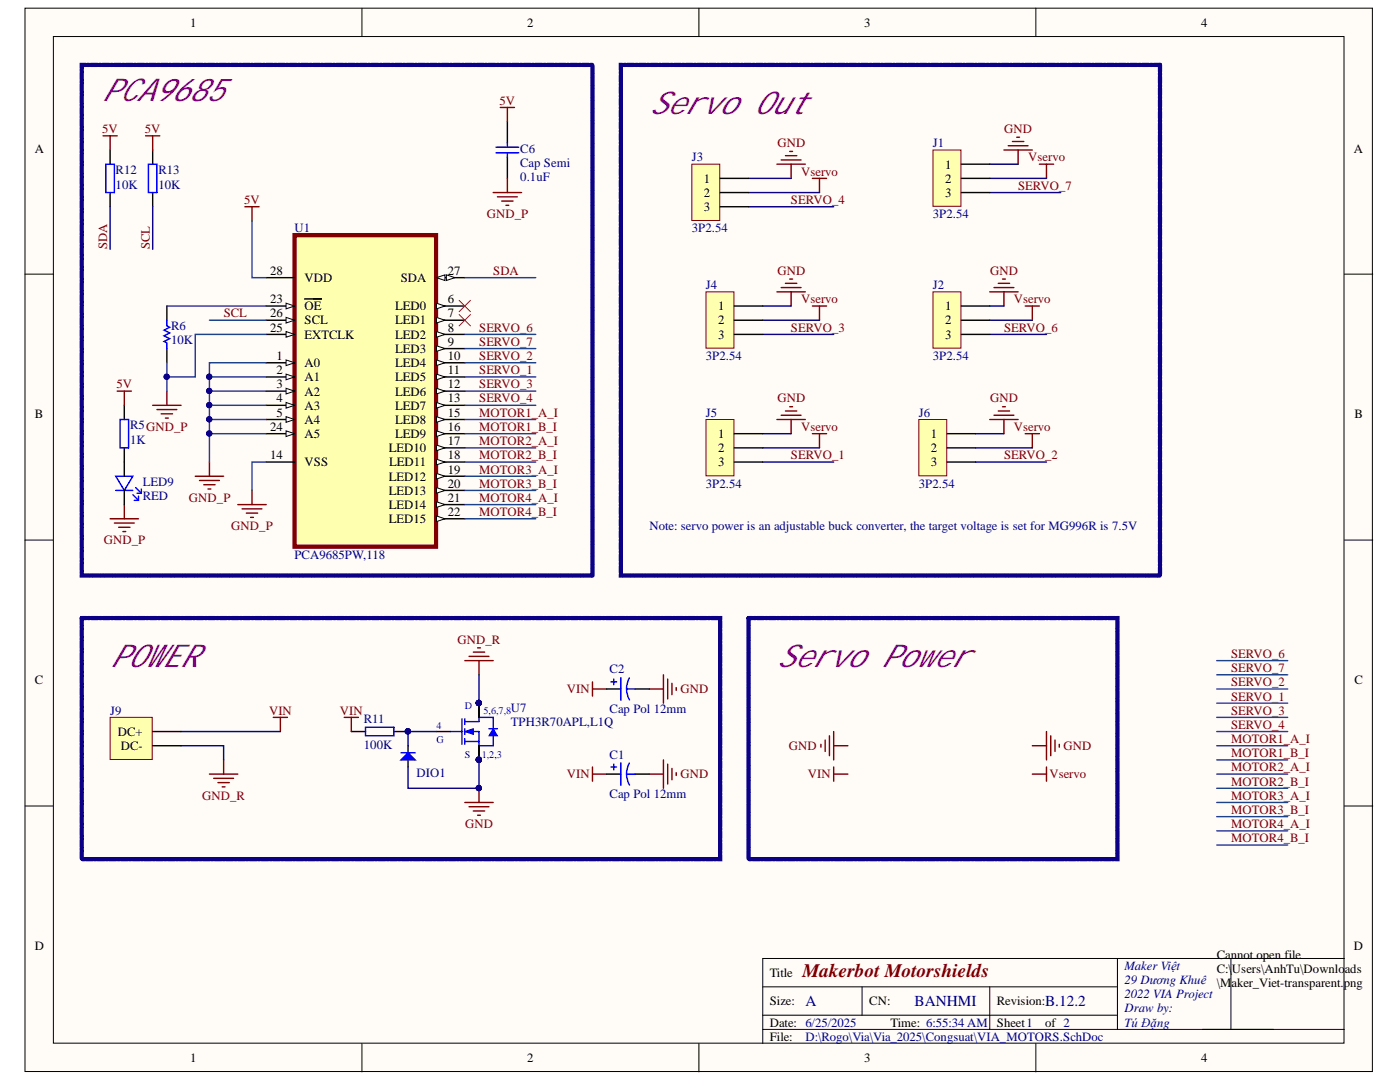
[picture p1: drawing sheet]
<svg xmlns="http://www.w3.org/2000/svg" width="279mm" height="216mm" viewBox="0 0 279 216" stroke-linecap="round" stroke-linejoin="round" font-family="sans-serif">
<defs><g id="words">
<g font-size="6.3" fill="#800080">
<text x="20.3" y="20.1">PCA9685</text>
<text x="129.6" y="22.7">Servo Out</text>
<text x="22" y="133.1">POWER</text>
<text x="155.1" y="133.1">Servo Power</text>
</g>
<text font-size="3.8" fill="#800000" x="160.1" y="195">Makerbot Motorshields</text>
<g font-size="3" fill="#000080">
<text x="160.7" y="200.8">A</text>
<text x="182.5" y="200.8">BANHMI</text>
<text x="208.6" y="200.8">B.12.2</text>
</g>
<g font-size="2.5">
<text x="38" y="5.3">1</text>
<text x="105.2" y="5.3">2</text>
<text x="172.5" y="5.3">3</text>
<text x="239.7" y="5.3">4</text>
<text x="6.9" y="30.4">A</text>
<text x="188.6" y="33.6">1</text>
<text x="270.2" y="30.4">A</text>
<text x="140.4" y="36.4">1</text>
<text x="140.4" y="39.3">2</text>
<text x="188.6" y="36.4">2</text>
<text x="188.6" y="39.3">3</text>
<text x="140.4" y="42.1">3</text>
<text x="53.9" y="54.9">28</text>
<text x="60.8" y="56.3">VDD</text>
<text x="80" y="56.3">SDA</text>
<text x="89.4" y="54.9">27</text>
<text x="53.9" y="60.5">23</text>
<text x="53.9" y="63.3">26</text>
<text x="60.8" y="62">OE</text>
<text x="60.8" y="64.7">SCL</text>
<text x="78.9" y="62">LED0</text>
<text x="78.9" y="64.7">LED1</text>
<text x="89.4" y="60.5">6</text>
<text x="89.4" y="63.3">7</text>
<text x="143.3" y="62">1</text>
<text x="143.3" y="64.7">2</text>
<text x="188.6" y="62">1</text>
<text x="188.6" y="64.7">2</text>
<text x="53.9" y="66.2">25</text>
<text x="55.2" y="71.8">1</text>
<text x="60.8" y="67.6">EXTCLK</text>
<text x="78.9" y="67.6">LED2</text>
<text x="78.9" y="70.4">LED3</text>
<text x="89.4" y="66.2">8</text>
<text x="89.4" y="69">9</text>
<text x="89.4" y="71.8">10</text>
<text x="143.3" y="67.6">3</text>
<text x="188.6" y="67.6">3</text>
<text x="55.2" y="74.6">2</text>
<text x="55.2" y="77.5">3</text>
<text x="60.8" y="73.3">A0</text>
<text x="60.8" y="76.1">A1</text>
<text x="78.9" y="73.3">LED4</text>
<text x="78.9" y="76.1">LED5</text>
<text x="89.4" y="74.6">11</text>
<text x="89.4" y="77.5">12</text>
<text x="6.9" y="83.5">B</text>
<text x="55.2" y="80.3">4</text>
<text x="55.2" y="83.2">5</text>
<text x="60.8" y="78.9">A2</text>
<text x="60.8" y="81.7">A3</text>
<text x="78.9" y="78.9">LED6</text>
<text x="78.9" y="81.7">LED7</text>
<text x="89.4" y="80.3">13</text>
<text x="89.4" y="83.2">15</text>
<text x="270.3" y="83.5">B</text>
<text x="53.9" y="86">24</text>
<text x="60.8" y="84.6">A4</text>
<text x="60.8" y="87.4">A5</text>
<text x="78.9" y="84.6">LED8</text>
<text x="78.9" y="87.4">LED9</text>
<text x="89.4" y="86">16</text>
<text x="89.4" y="88.8">17</text>
<text x="143.3" y="87.4">1</text>
<text x="185.8" y="87.4">1</text>
<text x="53.9" y="91.6">14</text>
<text x="60.8" y="93.1">VSS</text>
<text x="77.6" y="90.3">LED10</text>
<text x="77.6" y="95.9">LED12</text>
<text x="77.7" y="93.1">LED11</text>
<text x="89.4" y="91.6">18</text>
<text x="89.4" y="94.5">19</text>
<text x="143.3" y="90.3">2</text>
<text x="143.3" y="93.1">3</text>
<text x="185.8" y="90.3">2</text>
<text x="185.8" y="93.1">3</text>
<text x="77.6" y="98.7">LED13</text>
<text x="77.6" y="101.6">LED14</text>
<text x="89.4" y="97.3">20</text>
<text x="89.4" y="100.2">21</text>
<text x="77.6" y="104.4">LED15</text>
<text x="89.4" y="102.9">22</text>
<text x="6.9" y="136.6">C</text>
<text x="270.3" y="136.6">C</text>
<text x="23.5" y="146.8">DC+</text>
<text x="24.1" y="149.7">DC-</text>
<text x="6.9" y="189.6">D</text>
<text x="242.8" y="191.3">Cannot open file</text>
<text x="270.2" y="189.6">D</text>
<text x="153.6" y="195">Title</text>
<text x="242.8" y="194.1">C:\</text>
<text x="242.8" y="197">\M</text>
<text x="245.8" y="197">aker_Viet-transparent.png</text>
<text x="245.9" y="194.1">Users\AnhTu\Downloads</text>
<text x="153.6" y="200.6">Size:</text>
<text x="173.5" y="200.6">CN:</text>
<text x="198.9" y="200.6">Revision:</text>
<text x="153.6" y="204.9">Date: 6/25/2025</text>
<text x="153.6" y="207.6">File:</text>
<text x="177.7" y="204.9">Time: 6:55:34 AM</text>
<text x="198.9" y="204.9">Sheet1</text>
<text x="208.6" y="204.9">of 2</text>
<text x="38" y="212">1</text>
<text x="105.2" y="212">2</text>
<text x="172.5" y="212">3</text>
<text x="239.7" y="212">4</text>
</g>
<g font-size="2.5" fill="#800000">
<text x="99.7" y="20.9">5V</text>
<text x="20.4" y="26.5">5V</text>
<text x="28.9" y="26.5">5V</text>
<text x="155.1" y="29.4">GND</text>
<text x="200.4" y="26.5">GND</text>
<text x="159.9" y="35.1">Vservo</text>
<text x="205.2" y="32.2">Vservo</text>
<text x="48.7" y="40.7">5V</text>
<text x="157.9" y="40.7">SERVO_4</text>
<text x="203.2" y="37.9">SERVO_7</text>
<text x="97.1" y="43.5">GND_P</text>
<text x="21.4" y="49.8" transform="rotate(-90 21.4 49.8)">SDA</text>
<text x="29.9" y="49.8" transform="rotate(-90 29.9 49.8)">SCL</text>
<text x="98.4" y="54.9">SDA</text>
<text x="155.1" y="54.9">GND</text>
<text x="197.6" y="54.9">GND</text>
<text x="44.6" y="63.3">SCL</text>
<text x="159.9" y="60.5">Vservo</text>
<text x="202.3" y="60.5">Vservo</text>
<text x="95.6" y="71.8">SERVO_2</text>
<text x="95.6" y="66.2">SERVO_6</text>
<text x="95.6" y="69">SERVO_7</text>
<text x="157.9" y="66.2">SERVO_3</text>
<text x="200.4" y="66.2">SERVO_6</text>
<text x="23.3" y="77.5">5V</text>
<text x="95.6" y="74.6">SERVO_1</text>
<text x="95.6" y="77.5">SERVO_3</text>
<text x="95.6" y="83.2">MOTOR1_A_I</text>
<text x="95.6" y="80.3">SERVO_4</text>
<text x="155.1" y="80.3">GND</text>
<text x="197.6" y="80.3">GND</text>
<text x="95.6" y="86">MOTOR1_B_I</text>
<text x="95.6" y="88.8">MOTOR2_A_I</text>
<text x="159.9" y="86">Vservo</text>
<text x="202.3" y="86">Vservo</text>
<text x="95.6" y="91.6">MOTOR2_B_I</text>
<text x="95.6" y="94.5">MOTOR3_A_I</text>
<text x="157.9" y="91.6">SERVO_1</text>
<text x="200.4" y="91.6">SERVO_2</text>
<text x="37.7" y="100.2">GND_P</text>
<text x="95.6" y="100.2">MOTOR4_A_I</text>
<text x="95.6" y="97.3">MOTOR3_B_I</text>
<text x="46.2" y="105.8">GND_P</text>
<text x="95.6" y="102.9">MOTOR4_B_I</text>
<text x="20.7" y="108.6">GND_P</text>
<text x="91.3" y="128.5">GND_R</text>
<text x="245.7" y="131.2">SERVO_6</text>
<text x="245.7" y="136.9">SERVO_2</text>
<text x="245.7" y="134.1">SERVO_7</text>
<text x="53.7" y="142.6">VIN</text>
<text x="67.8" y="142.6">VIN</text>
<text x="113.1" y="138.3">VIN</text>
<text x="135.8" y="138.3">GND</text>
<text x="245.7" y="139.8">SERVO_1</text>
<text x="245.7" y="142.6">SERVO_3</text>
<text x="157.4" y="149.7">GND</text>
<text x="212.2" y="149.7">GND</text>
<text x="245.7" y="148.2">MOTOR1_A_I</text>
<text x="245.7" y="145.4">SERVO_4</text>
<text x="113.1" y="155.3">VIN</text>
<text x="135.8" y="155.3">GND</text>
<text x="161.2" y="155.3">VIN</text>
<text x="209.4" y="155.3">Vservo</text>
<text x="245.7" y="151.1">MOTOR1_B_I</text>
<text x="245.7" y="153.9">MOTOR2_A_I</text>
<text x="40.3" y="159.6">GND_R</text>
<text x="245.7" y="156.8">MOTOR2_B_I</text>
<text x="245.7" y="159.6">MOTOR3_A_I</text>
<text x="92.8" y="165.2">GND</text>
<text x="245.7" y="165.2">MOTOR4_A_I</text>
<text x="245.7" y="162.4">MOTOR3_B_I</text>
<text x="245.7" y="168.1">MOTOR4_B_I</text>
</g>
<g font-size="2.5" fill="#000080">
<text x="186.2" y="29.4">J1</text>
<text x="23.1" y="34.7">R12</text>
<text x="31.6" y="34.7">R13</text>
<text x="103.8" y="30.5">C6</text>
<text x="103.8" y="33.3">Cap Semi</text>
<text x="138.1" y="32.2">J3</text>
<text x="23.1" y="37.6">10K</text>
<text x="31.6" y="37.6">10K</text>
<text x="103.8" y="36.2">0.1uF</text>
<text x="58.8" y="46.3">U1</text>
<text x="138.1" y="46.3">3P2.54</text>
<text x="186.2" y="43.5">3P2.54</text>
<text x="140.9" y="57.6">J4</text>
<text x="186.2" y="57.6">J2</text>
<text x="34.2" y="65.9">R6</text>
<text x="34.2" y="68.7">10K</text>
<text x="140.9" y="71.8">3P2.54</text>
<text x="186.2" y="71.8">3P2.54</text>
<text x="140.9" y="83.2">J5</text>
<text x="183.4" y="83.2">J6</text>
<text x="26" y="88.6">1K</text>
<text x="26" y="85.7">R5GND_P</text>
<text x="28.5" y="97">LED9</text>
<text x="28.5" y="99.8">RED</text>
<text x="140.9" y="97.3">3P2.54</text>
<text x="183.4" y="97.3">3P2.54</text>
<text x="129.6" y="105.8">Note: servo power is an adjustable buck converter, the target voltage is set for MG996R is 7.5V</text>
<text x="58.8" y="111.5">PCA9685PW,118</text>
<text x="121.7" y="134.4">C2</text>
<text x="22" y="142.6">J9</text>
<text x="102" y="142">U7</text>
<text x="121.7" y="142.3">Cap Pol 12mm</text>
<text x="72.6" y="149.4">100K</text>
<text x="72.6" y="144.3">R11</text>
<text x="102" y="144.9">TPH3R70APL,L1Q</text>
<text x="83.1" y="155.1">DIO1</text>
<text x="121.7" y="151.4">C1</text>
<text x="121.7" y="159.3">Cap Pol 12mm</text>
<text x="224.4" y="193.5">Maker Việt</text>
<text x="224.4" y="196.4">29 Dương Khuê</text>
<text x="224.4" y="199.2">2022 VIA Project</text>
<text x="224.4" y="202">Draw by:</text>
<text x="160.7" y="207.6">D:\Rogo\Via\Via_2025\Congsuat\VIA_MOTORS.SchDoc</text>
<text x="224.4" y="204.9">Tú Đặng</text>
</g>
<g font-size="2" fill="#00f">
<text x="92.7" y="141.6">D</text>
<text x="96.5" y="142.4">5,6,7,8</text>
<text x="87.1" y="145.5">4</text>
<text x="87.1" y="148.3">G</text>
<text x="92.7" y="151.2">S</text>
<text x="96.1" y="151.2">1,2,3</text>
</g>
</g></defs>
<g fill="#fffcf8" stroke="#000" stroke-width=".2">
<path d="M5 1.6h268.9v212.2h-268.9z"/>
<path d="M10.7 7.3h257.5v200.9h-257.5z"/>
</g>
<g fill="none" stroke="#000" stroke-width=".2">
<path d="M72.2 1.6v5.7M139.5 1.6v5.7M206.7 1.6v5.7M5 54.7h5.7M268.3 54.7h5.7M5 107.8h5.7M268.3 107.8h5.7M5 160.8h5.7M268.3 160.8h5.7M152.2 196.9h70.8M172 196.9v5.7M197.5 196.9v8.5"/>
<path d="M223 191.3v14.1M254.2 191.3h-102v16.9M268.3 191.3h-22.6v14.1M72.2 208.2v5.7M139.5 208.2v5.7M152.2 205.4h116.1M152.2 202.6h70.8M206.7 208.2v5.7"/>
</g>
<path d="M22 29.9v2.9M22 38.4v2.9M30.5 29.9v2.9M30.5 38.4v2.9M101.3 24.3v4.2M101.3 31.3v4.3M24.8 80.9v2.8M24.8 89.4v2.8" fill="none" stroke="#000" stroke-width=".28"/>
<path d="M21.1 32.8h1.7v5.6h-1.7zM29.6 32.8h1.7v5.6h-1.7zM99 30.5h4.5M99 29.4h4.5M101.3 28.5v.9M101.3 30.5v.8M24 83.7h1.7v5.7h-1.7z" fill="none" stroke="#00f" stroke-width=".28"/>
<g fill="none" stroke="#800000" stroke-width=".28">
<path d="M20.6 27.1h2.8M22 27.1v2.8M29.1 27.1h2.8M30.5 27.1v2.8M98.4 38.4h5.7M99.3 39.3h3.9M99.8 21.4h2.9M101.3 21.4v2.9M101.3 35.6v2.8M155.1 32.8h5.6M155.9 31.9h4M156.8 31.1h2.2"/>
<path d="M157.6 30.2h.6M157.9 32.8v2.8M200.4 29.9h5.6M201.2 29.1h4M202.1 28.2h2.2M202.9 27.4h.6M203.2 29.9v2.9M100.1 40.1h2.3M101 41h.5M155.1 58.2h5.6M155.9 57.4h4M156.8 56.5h2.2"/>
<path d="M157.6 55.7h.6M157.9 58.2v2.9M197.5 58.2h5.7M198.4 57.4h3.9M199.2 56.5h2.3M200.1 55.7h.5M200.4 58.2v2.9M23.4 78h2.8M24.8 78v2.9M155.1 83.7h5.6M155.9 82.9h4M156.8 82h2.2"/>
<path d="M157.6 81.2h.6M157.9 83.7v2.8M197.5 83.7h5.7M198.4 82.9h3.9M199.2 82h2.3M200.1 81.2h.5M200.4 83.7v2.8M22 103.5h5.6M22.8 104.4h4M23.7 105.2h2.2M24.5 106.1h.6M24.8 100.7v2.8"/>
</g>
<path d="M118.2 114.8v-101.8h-101.9v101.8h101.9" fill="none" stroke="#0c0087" stroke-width=".85" stroke-dasharray="1.3 .3 .3 .3"/>
<path d="M23.1 95h3.4l-1.7 2.9z" fill="#fff"/>
<path d="M23.1 95h3.4l-1.7 2.9zM23.1 97.9h3.4M26.5 98.7l1.1 1.1M26.8 99.8h.8M27.1 97.3l1.1 1.1M27.4 98.4h.8M27.6 99v.8M28.2 97.6v.8" fill="none" stroke="#00f" stroke-width=".28"/>
<path d="M24.8 92.2v2.8M24.8 97.9v2.8M81.4 148.8v1.4M81.4 151.6v1.4" fill="none" stroke="#000" stroke-width=".28"/>
<g fill="none" stroke="#800000" stroke-width=".28">
<path d="M162.1 35.6h2.9M163.5 35.6v2.8M207.4 32.8h2.9M208.9 32.8v2.8M162.1 61.1h2.9M163.5 61.1v2.8M204.6 61.1h2.8M206 61.1v2.8M162.1 86.5h2.9M163.5 86.5v2.9M204.6 86.5h2.8M206 86.5v2.9"/>
<path d="M41.8 154.5h5.7M42.6 155.3h4M43.5 156.2h2.3M44.3 157h.6M44.6 151.6v2.9M54.5 143.1h2.9M56 143.1v2.9M163.8 148.5v.6M164.7 147.7v2.2M165.5 146.8v4M166.4 146v5.6M166.4 148.8h2.8"/>
<path d="M206 154.5h2.9M206 148.8h2.9M208.9 146v5.6M208.9 153v2.9M209.7 146.8v4M210.6 147.7v2.2M211.4 148.5v.6"/>
</g>
<path d="M80 151.6l1.4-1.4 1.5 1.4z" fill="#00f"/>
<g fill="none" stroke="#00f" stroke-width=".28">
<path d="M121.9 136.1h1.2M122.5 135.5v1.1M123.9 135.2v4.5M125 137.5h1.7M125 137.5l.3 1.3 .3 .9M125.6 135.3l-.5 1.3-.1 .9M72.9 145.1h5.7v1.7h-5.7zM80 151.6l1.4-1.4 1.5 1.4zM80 150.2h2.9M89.9 146h2.3M92.2 143.4v5.1M92.8 144h2.8"/>
<path d="M92.8 146h2.8v2.8M92.8 148h2.8M92.8 143.4v1.2M92.8 145.4v1.1M92.8 147.4v1.1M121.9 153h1.2M122.5 152.5v1.1M123.9 152.2v4.5M125 154.5h1.7M125 154.5l.3 1.3 .3 .9M125.6 152.3l-.5 1.2-.1 1"/>
</g>
<path d="M121.1 137.5h2.8M126.7 137.5h2.9M70.1 146h2.8M78.6 146h2.8M121.1 154.5h2.8M126.7 154.5h2.9" fill="none" stroke="#000" stroke-width=".28"/>
<g fill="#000080" stroke="#000080" stroke-width=".2">
<circle cx="81.4" cy="145.9" r=".52"/>
<circle cx="95.6" cy="157.2" r=".52"/>
</g>
<g fill="none" stroke="#800000" stroke-width=".28">
<path d="M92.8 131.8h5.6M93.6 131h4M94.5 130.1h2.2M95.3 129.3h.6M95.6 131.8v2.9M118.2 136.1v2.8M118.2 137.5h2.9M129.6 137.5h2.8M132.4 134.7v5.6M133.3 135.5v4M134.1 136.3v2.3M135 137.2v.6"/>
<path d="M68.7 143.1h2.8M70.1 143.1v2.9M95.6 157.3v2.8M118.2 154.5h2.9M118.2 153v2.9M129.6 154.5h2.8M132.4 151.6v5.7M133.3 152.5v3.9M134.1 153.3v2.3M135 154.2v.5M166.4 153v2.9M166.4 154.5h2.8"/>
<path d="M92.8 160.1h5.6M93.6 161h4M94.5 161.8h2.2M95.3 162.7h.6"/>
</g>
<path d="M231.5 13v101.8h-107.6v-101.8h107.6M16.3 123.3v48.1h127.4v-48.1h-127.4M149.4 123.3v48.1h73.6v-48.1h-73.6" fill="none" stroke="#0c0087" stroke-width=".85" stroke-dasharray="1.3 .3 .3 .3"/>
<path d="M92.8 146l1.7-.6v1.1z" fill="#00f"/>
<path d="M92.8 146l1.7-.6v1.1z" fill="none" stroke="#00f" stroke-width=".2"/>
<path d="M95.6 143.1v.9M98.4 146.8v2h-2.8M98.4 143.1v2.3" fill="none" stroke="#00f" stroke-width=".28"/>
<path d="M98.4 145.4l.9 1.4h-1.7z" fill="#00f"/>
<path d="M98.4 145.4l.9 1.4h-1.7z" fill="none" stroke="#00f" stroke-width=".2"/>
<path d="M95.6 143.1h2.8M97.6 145.4h1.7" fill="none" stroke="#00f" stroke-width=".28"/>
<path d="M87.1 146h2.8M95.6 140.3v2.8M95.6 148.8v2.8" fill="none" stroke="#000" stroke-width=".28"/>
<g fill="#000080" stroke="#000080" stroke-width=".2">
<circle cx="95.6" cy="140.3" r=".52"/>
<circle cx="95.6" cy="151.6" r=".52"/>
</g>
<path d="M58.8 46.9h28.2v62.2h-28.2z" fill="#ffffb0" stroke="#800000" stroke-width=".85"/>
<path d="M53.1 55.4h5.7M53.1 61.1h5.7" fill="none" stroke="#000" stroke-width=".28"/>
<path d="M57.1 60.5l1.7 .6-1.7 .5z" fill="#fffcf8"/>
<path d="M57.1 60.5l1.7 .6-1.7 .5z" fill="none" stroke="#000" stroke-width=".2"/>
<path d="M60.8 59.6h3.4M53.1 63.9h5.7" fill="none" stroke="#000" stroke-width=".28"/>
<path d="M57.1 63.3l1.7 .6-1.7 .6z" fill="#fffcf8"/>
<path d="M57.1 63.3l1.7 .6-1.7 .6z" fill="none" stroke="#000" stroke-width=".2"/>
<path d="M53.1 66.7h5.7" fill="none" stroke="#000" stroke-width=".28"/>
<path d="M57.1 66.2l1.7 .5-1.7 .6z" fill="#fffcf8"/>
<path d="M57.1 66.2l1.7 .5-1.7 .6z" fill="none" stroke="#000" stroke-width=".2"/>
<path d="M53.1 72.4h5.7" fill="none" stroke="#000" stroke-width=".28"/>
<path d="M57.1 71.8l1.7 .6-1.7 .6z" fill="#fffcf8"/>
<path d="M57.1 71.8l1.7 .6-1.7 .6z" fill="none" stroke="#000" stroke-width=".2"/>
<path d="M53.1 75.2h5.7" fill="none" stroke="#000" stroke-width=".28"/>
<path d="M57.1 74.7l1.7 .5-1.7 .6z" fill="#fffcf8"/>
<path d="M57.1 74.7l1.7 .5-1.7 .6z" fill="none" stroke="#000" stroke-width=".2"/>
<path d="M53.1 78h5.7" fill="none" stroke="#000" stroke-width=".28"/>
<path d="M57.1 77.5l1.7 .5-1.7 .6z" fill="#fffcf8"/>
<path d="M57.1 77.5l1.7 .5-1.7 .6z" fill="none" stroke="#000" stroke-width=".2"/>
<path d="M53.1 80.9h5.7" fill="none" stroke="#000" stroke-width=".28"/>
<path d="M57.1 80.3l1.7 .6-1.7 .5z" fill="#fffcf8"/>
<path d="M57.1 80.3l1.7 .6-1.7 .5z" fill="none" stroke="#000" stroke-width=".2"/>
<path d="M53.1 83.7h5.7" fill="none" stroke="#000" stroke-width=".28"/>
<path d="M57.1 83.1l1.7 .6-1.7 .6z" fill="#fffcf8"/>
<path d="M57.1 83.1l1.7 .6-1.7 .6z" fill="none" stroke="#000" stroke-width=".2"/>
<path d="M53.1 86.5h5.7" fill="none" stroke="#000" stroke-width=".28"/>
<path d="M57.1 86l1.7 .5-1.7 .6z" fill="#fffcf8"/>
<path d="M57.1 86l1.7 .5-1.7 .6z" fill="none" stroke="#000" stroke-width=".2"/>
<path d="M87.1 55.4h5.7M53.1 92.2h5.7" fill="none" stroke="#000" stroke-width=".28"/>
<path d="M87.1 55.4l1.7-.6v1.2z" fill="#fffcf8"/>
<path d="M87.1 55.4l1.7-.6v1.2z" fill="none" stroke="#000" stroke-width=".2"/>
<path d="M89.1 54.8l1.7 .6-1.7 .6z" fill="#fffcf8"/>
<path d="M89.1 54.8l1.7 .6-1.7 .6z" fill="none" stroke="#000" stroke-width=".2"/>
<path d="M87.1 61.1h5.7" fill="none" stroke="#000" stroke-width=".28"/>
<path d="M87.1 60.5l1.7 .6-1.7 .5z" fill="#fffcf8"/>
<path d="M87.1 60.5l1.7 .6-1.7 .5z" fill="none" stroke="#000" stroke-width=".2"/>
<path d="M87.1 63.9h5.7" fill="none" stroke="#000" stroke-width=".28"/>
<path d="M87.1 63.3l1.7 .6-1.7 .6z" fill="#fffcf8"/>
<path d="M87.1 63.3l1.7 .6-1.7 .6z" fill="none" stroke="#000" stroke-width=".2"/>
<path d="M87.1 66.7h5.7" fill="none" stroke="#000" stroke-width=".28"/>
<path d="M87.1 66.2l1.7 .5-1.7 .6z" fill="#fffcf8"/>
<path d="M87.1 66.2l1.7 .5-1.7 .6z" fill="none" stroke="#000" stroke-width=".2"/>
<path d="M87.1 69.6h5.7" fill="none" stroke="#000" stroke-width=".28"/>
<path d="M87.1 69l1.7 .6-1.7 .5z" fill="#fffcf8"/>
<path d="M87.1 69l1.7 .6-1.7 .5z" fill="none" stroke="#000" stroke-width=".2"/>
<path d="M87.1 72.4h5.7" fill="none" stroke="#000" stroke-width=".28"/>
<path d="M87.1 71.8l1.7 .6-1.7 .6z" fill="#fffcf8"/>
<path d="M87.1 71.8l1.7 .6-1.7 .6z" fill="none" stroke="#000" stroke-width=".2"/>
<path d="M87.1 75.2h5.7" fill="none" stroke="#000" stroke-width=".28"/>
<path d="M87.1 74.7l1.7 .5-1.7 .6z" fill="#fffcf8"/>
<path d="M87.1 74.7l1.7 .5-1.7 .6z" fill="none" stroke="#000" stroke-width=".2"/>
<path d="M87.1 78h5.7" fill="none" stroke="#000" stroke-width=".28"/>
<path d="M87.1 77.5l1.7 .5-1.7 .6z" fill="#fffcf8"/>
<path d="M87.1 77.5l1.7 .5-1.7 .6z" fill="none" stroke="#000" stroke-width=".2"/>
<path d="M87.1 80.9h5.7" fill="none" stroke="#000" stroke-width=".28"/>
<path d="M87.1 80.3l1.7 .6-1.7 .5z" fill="#fffcf8"/>
<path d="M87.1 80.3l1.7 .6-1.7 .5z" fill="none" stroke="#000" stroke-width=".2"/>
<path d="M87.1 83.7h5.7" fill="none" stroke="#000" stroke-width=".28"/>
<path d="M87.1 83.1l1.7 .6-1.7 .6z" fill="#fffcf8"/>
<path d="M87.1 83.1l1.7 .6-1.7 .6z" fill="none" stroke="#000" stroke-width=".2"/>
<path d="M87.1 86.5h5.7" fill="none" stroke="#000" stroke-width=".28"/>
<path d="M87.1 86l1.7 .5-1.7 .6z" fill="#fffcf8"/>
<path d="M87.1 86l1.7 .5-1.7 .6z" fill="none" stroke="#000" stroke-width=".2"/>
<path d="M87.1 89.4h5.7" fill="none" stroke="#000" stroke-width=".28"/>
<path d="M87.1 88.8l1.7 .6-1.7 .5z" fill="#fffcf8"/>
<path d="M87.1 88.8l1.7 .6-1.7 .5z" fill="none" stroke="#000" stroke-width=".2"/>
<path d="M87.1 92.2h5.7" fill="none" stroke="#000" stroke-width=".28"/>
<path d="M87.1 91.6l1.7 .6-1.7 .6z" fill="#fffcf8"/>
<path d="M87.1 91.6l1.7 .6-1.7 .6z" fill="none" stroke="#000" stroke-width=".2"/>
<path d="M87.1 95h5.7" fill="none" stroke="#000" stroke-width=".28"/>
<path d="M87.1 94.5l1.7 .5-1.7 .6z" fill="#fffcf8"/>
<path d="M87.1 94.5l1.7 .5-1.7 .6z" fill="none" stroke="#000" stroke-width=".2"/>
<path d="M87.1 97.9h5.7" fill="none" stroke="#000" stroke-width=".28"/>
<path d="M87.1 97.3l1.7 .6-1.7 .5z" fill="#fffcf8"/>
<path d="M87.1 97.3l1.7 .6-1.7 .5z" fill="none" stroke="#000" stroke-width=".2"/>
<path d="M87.1 100.7h5.7" fill="none" stroke="#000" stroke-width=".28"/>
<path d="M87.1 100.1l1.7 .6-1.7 .6z" fill="#fffcf8"/>
<path d="M87.1 100.1l1.7 .6-1.7 .6z" fill="none" stroke="#000" stroke-width=".2"/>
<path d="M87.1 103.5h5.7" fill="none" stroke="#000" stroke-width=".28"/>
<path d="M87.1 103l1.7 .5-1.7 .6z" fill="#fffcf8"/>
<path d="M87.1 103l1.7 .5-1.7 .6z" fill="none" stroke="#000" stroke-width=".2"/>
<path d="M91.6 59.9l2.3 2.3M93.9 59.9l-2.3 2.3M91.6 62.8l2.3 2.2M93.9 62.8l-2.3 2.2" fill="none" stroke="#f00" stroke-width=".2"/>
<g fill="none" stroke="#800000" stroke-width=".28">
<path d="M48.9 41.3h2.8M50.3 41.3v2.8M33.3 78v2.9M30.5 80.9h5.6M31.3 81.7h4M32.2 82.6h2.2M33 83.4h.6M39 95h5.6M39.8 95.9h4M40.7 96.7h2.2M41.5 97.6h.6M41.8 92.2v2.8"/>
<path d="M50.3 97.9v2.8M47.5 100.7h5.6M48.3 101.5h4M49.2 102.4h2.2M50 103.2h.6"/>
</g>
<path d="M33.3 61.1v2.8M33.3 69.6v2.8" fill="none" stroke="#000" stroke-width=".28"/>
<path d="M33.3 63.9v1.1l.6 .3-1.2 .6 1.2 .5-1.2 .6 1.2 .6-1.2 .5 .6 .3v1.2" fill="none" stroke="#00f" stroke-width=".28"/>
<g fill="none" stroke="#000080" stroke-width=".28">
<path d="M149.4 35.6h8.5M149.4 38.4h14.1M197.5 35.6h11.4M197.5 38.4h14.2M197.5 32.8h5.7M22 41.3v8.4M30.5 41.3v8.4M149.4 41.3h17M152.2 61.1h5.7M152.2 63.9h11.3M152.2 66.7h14.2M197.5 61.1h2.9"/>
<path d="M197.5 63.9h8.5M197.5 66.7h11.4M152.2 86.5h5.7M152.2 89.4h11.3M152.2 92.2h14.2M194.7 86.5h5.7M194.7 89.4h11.3M194.7 92.2h14.2M95.6 134.7v5.6M36.1 148.8h8.5v2.8M87.1 146h-5.7v2.8M95.6 151.6v5.7h-14.2v-4.3"/>
</g>
<g fill="#000080" stroke="#000080" stroke-width=".2">
<circle cx="81.4" cy="145.9" r=".52"/>
<circle cx="95.6" cy="140.3" r=".52"/>
<circle cx="95.6" cy="151.6" r=".52"/>
<circle cx="95.6" cy="157.2" r=".52"/>
<circle cx="41.8" cy="75.2" r=".52"/>
<circle cx="41.8" cy="78" r=".52"/>
<circle cx="41.8" cy="80.8" r=".52"/>
<circle cx="41.8" cy="83.7" r=".52"/>
<circle cx="41.8" cy="86.5" r=".52"/>
<circle cx="33.3" cy="75.2" r=".52"/>
</g>
<g fill="none" stroke="#1c4587" stroke-width=".28">
<path d="M50.3 44.1v11.3h2.8M92.8 55.4h14.1M33.3 72.4v5.6M33.3 61.1h19.8M41.8 75.2h11.3M41.8 78h11.3M41.8 63.9h11.3M53.1 72.4h-11.3v19.8M53.1 66.7h-14.1v8.5h-5.7M92.8 66.7h14.1M92.8 69.6h14.1M92.8 72.4h14.1"/>
<path d="M92.8 75.2h14.1M92.8 78h14.1M41.8 80.9h11.3M41.8 83.7h11.3M41.8 86.5h11.3M53.1 92.2h-2.8v5.7M92.8 80.9h14.1M92.8 83.7h14.1M92.8 86.5h14.1M92.8 89.4h14.1M92.8 92.2h14.1M92.8 95h14.1"/>
<path d="M92.8 97.9h14.1M92.8 100.7h14.1M92.8 103.5h14.1M242.8 131.8h14.2M242.8 134.7h14.2M242.8 137.5h14.2M242.8 140.3h14.2M242.8 143.1h14.2M242.8 146h14.2M242.8 148.8h14.2M242.8 151.6h14.2M242.8 154.5h14.2"/>
<path d="M242.8 157.3h14.2M242.8 160.1h14.2M242.8 163h14.2M242.8 165.8h14.2M242.8 168.6h14.2"/>
</g>
<path d="M186.2 58.2h5.6v11.3h-5.6z" fill="#ffffb0" stroke="#800000" stroke-width=".2"/>
<path d="M191.9 61.1h5.6M191.9 63.9h5.6M191.9 66.7h5.6" fill="none" stroke="#000" stroke-width=".28"/>
<path d="M138.1 32.8h5.5v11.2h-5.5z" fill="#ffffb0" stroke="#800000" stroke-width=".2"/>
<path d="M143.7 35.6h5.7M143.7 38.4h5.7M143.7 41.3h5.7" fill="none" stroke="#000" stroke-width=".28"/>
<path d="M140.9 58.2h5.6v11.3h-5.6z" fill="#ffffb0" stroke="#800000" stroke-width=".2"/>
<path d="M146.6 61.1h5.6M146.6 63.9h5.6M146.6 66.7h5.6" fill="none" stroke="#000" stroke-width=".28"/>
<path d="M140.9 83.7h5.6v11.2h-5.6z" fill="#ffffb0" stroke="#800000" stroke-width=".2"/>
<path d="M146.6 86.5h5.6M146.6 89.4h5.6M146.6 92.2h5.6" fill="none" stroke="#000" stroke-width=".28"/>
<path d="M183.4 83.7h5.5v11.2h-5.5z" fill="#ffffb0" stroke="#800000" stroke-width=".2"/>
<path d="M189 86.5h5.7M189 89.4h5.7M189 92.2h5.7" fill="none" stroke="#000" stroke-width=".28"/>
<path d="M186.2 29.9h5.6v11.3h-5.6z" fill="#ffffb0" stroke="#800000" stroke-width=".2"/>
<path d="M191.9 32.8h5.6M191.9 35.6h5.6M191.9 38.4h5.6" fill="none" stroke="#000" stroke-width=".28"/>
<path d="M36.1 146h19.9" fill="none" stroke="#000080" stroke-width=".28"/>
<path d="M22 143.1h8.4v8.4h-8.4z" fill="#ffffb0" stroke="#800000" stroke-width=".2"/>
<path d="M30.5 146h5.6M30.5 148.8h5.6" fill="none" stroke="#000" stroke-width=".28"/>
<use href="#words"/>
</svg>
